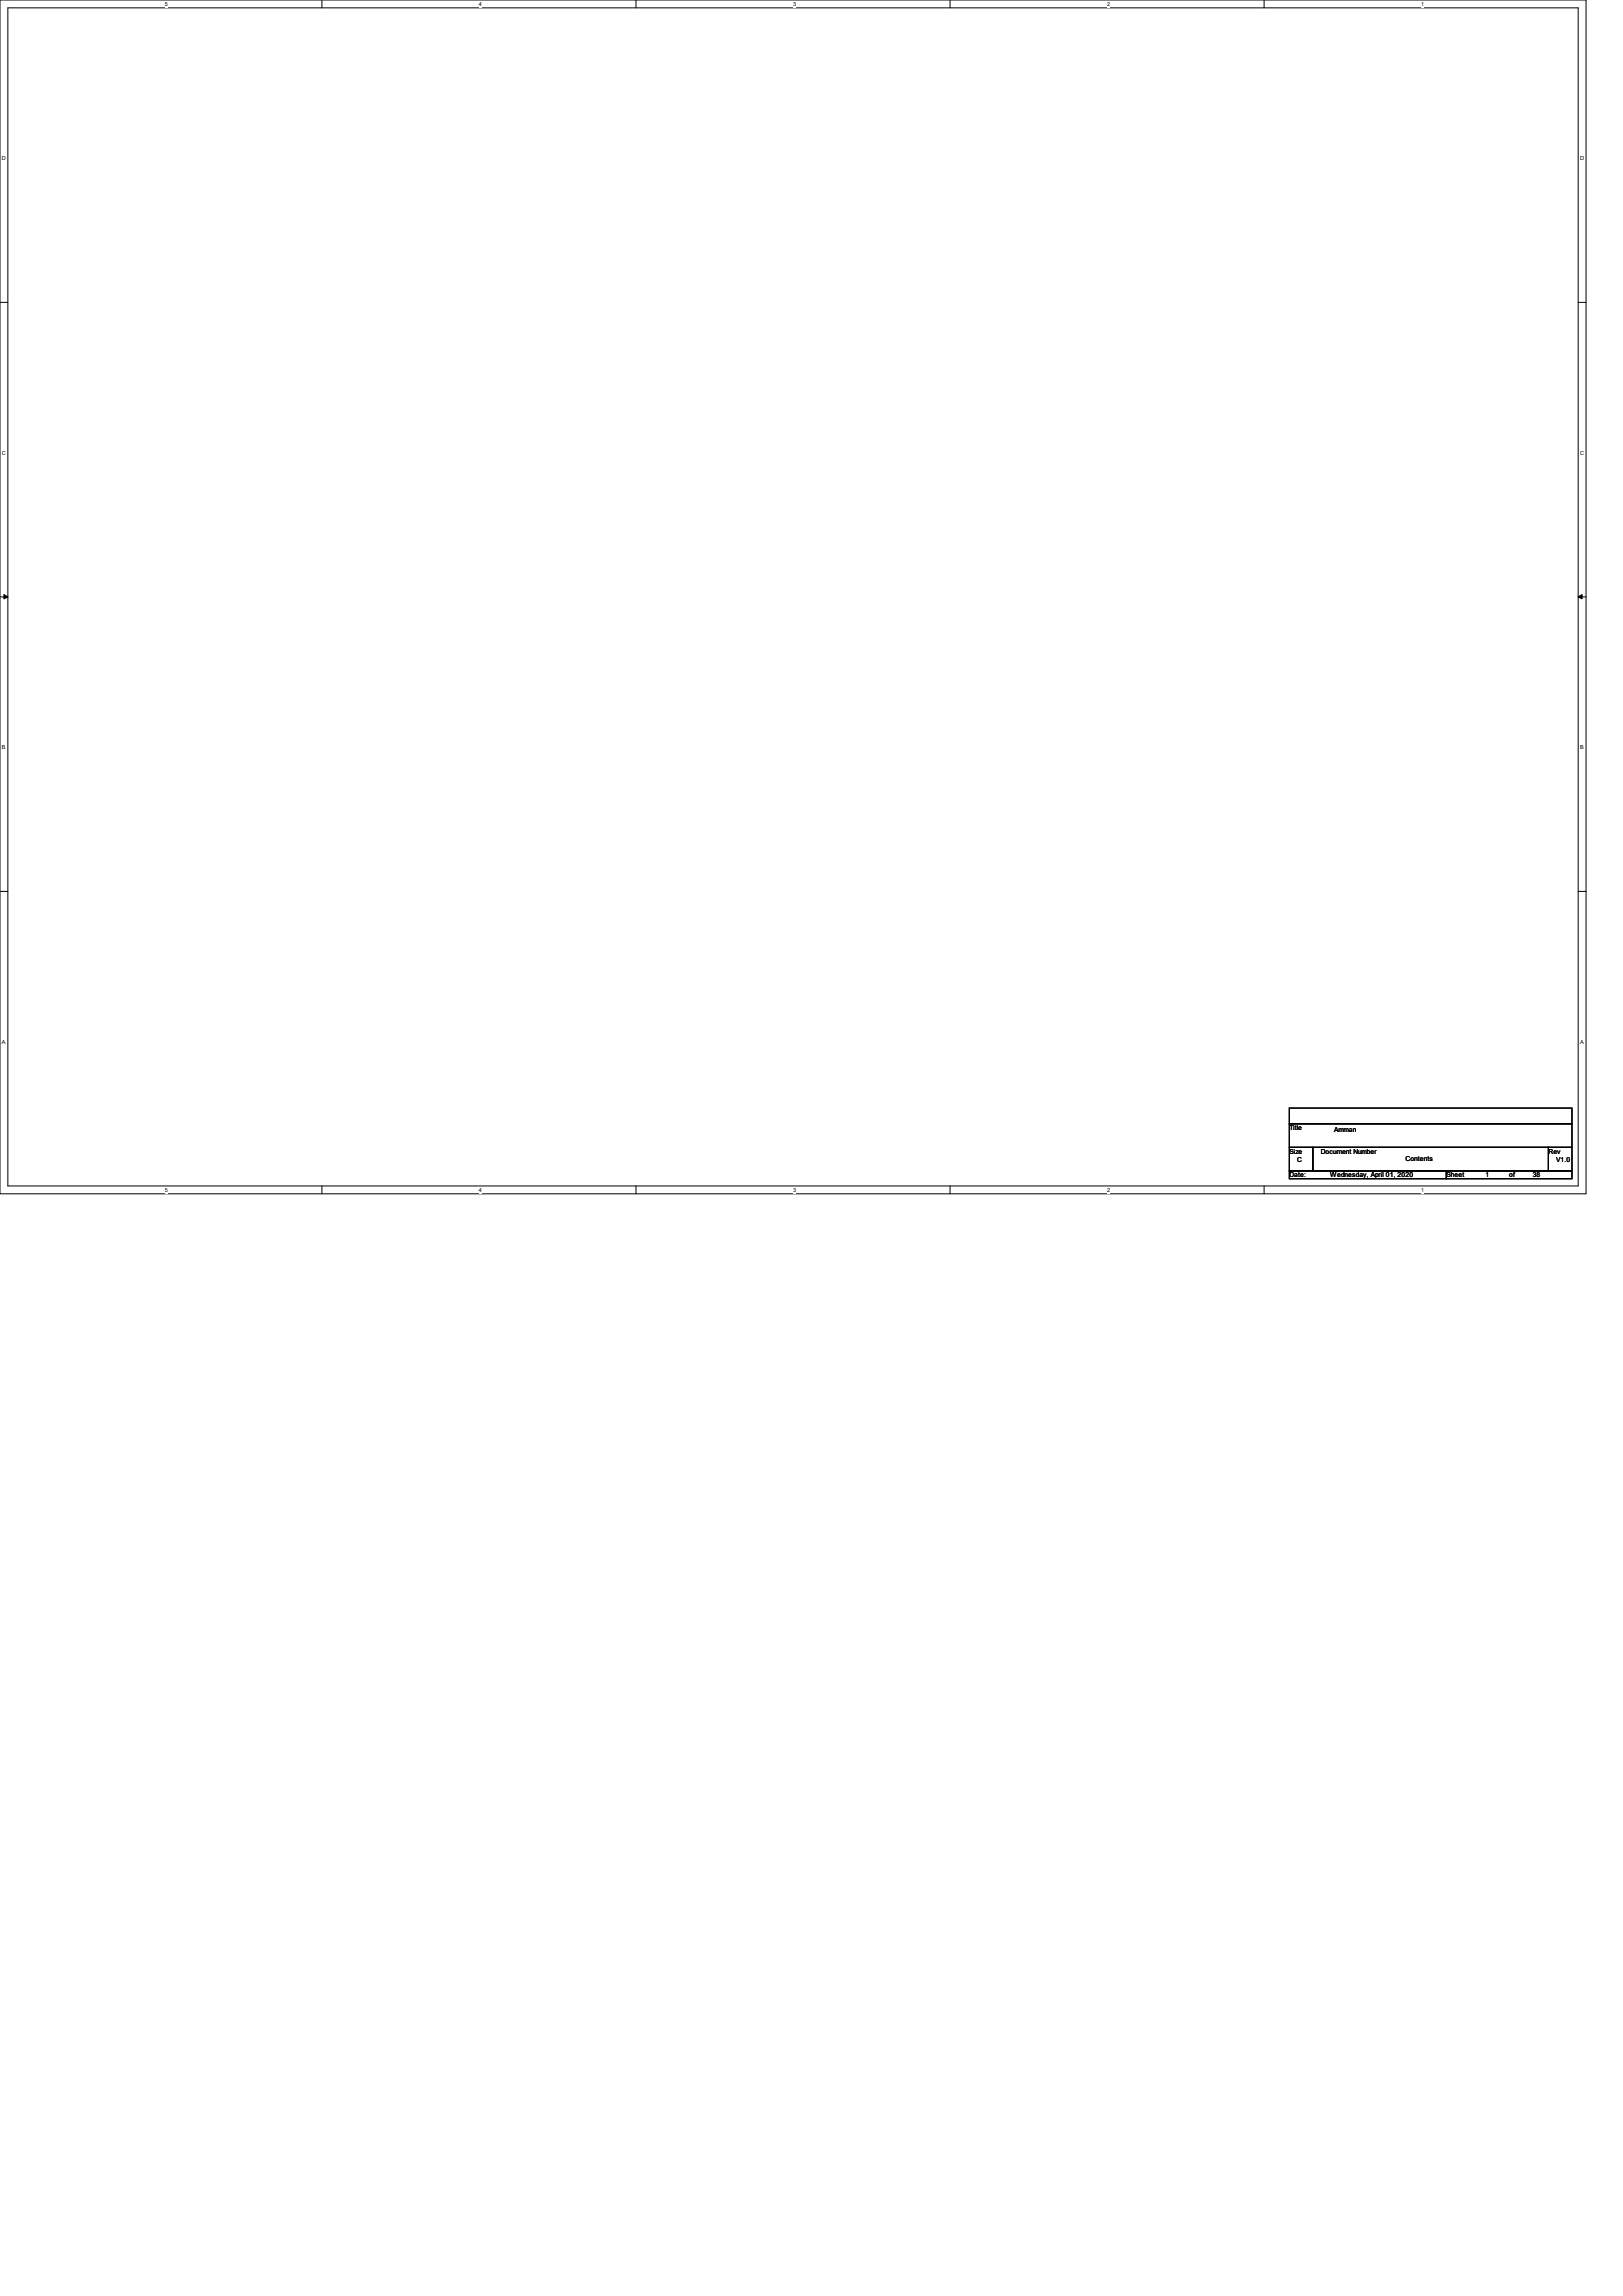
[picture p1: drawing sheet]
<svg xmlns="http://www.w3.org/2000/svg" width="210mm" height="297mm" viewBox="0 0 210 297" stroke-linecap="round" stroke-linejoin="round" font-family="sans-serif">
<defs><g id="words">
<g font-size=".9">
<text x="166.8" y="146.2">Title</text>
<text x="166.8" y="149.2">Size</text>
<text x="170.9" y="149.2">Document Number</text>
<text x="172.6" y="146.4">Amman</text>
<text x="200.4" y="149.2">Rev</text>
<text x="166.8" y="152.3">Date:</text>
<text x="167.9" y="150.3">C</text>
<text x="172.1" y="152.3">Wednesday, April 01, 2020</text>
<text x="181.9" y="150.2">Contents</text>
<text x="187.2" y="152.3">Sheet</text>
<text x="192.2" y="152.3">1</text>
<text x="195.3" y="152.3">of</text>
<text x="198.3" y="152.3">38</text>
<text x="201.4" y="150.3">V1.0</text>
</g>
<g font-size=".7">
<text x="21.3" y=".8">5</text>
<text x="62" y=".8">4</text>
<text x="102.6" y=".8">3</text>
<text x="143.3" y=".8">2</text>
<text x="183.9" y=".8">1</text>
<text x=".3" y="20.7">D</text>
<text x="204.5" y="20.7">D</text>
<text x=".3" y="58.8">C</text>
<text x="204.5" y="58.8">C</text>
<text x=".3" y="96.9">B</text>
<text x="204.5" y="96.9">B</text>
<text x=".3" y="135">A</text>
<text x="204.5" y="135">A</text>
<text x="21.3" y="154.2">5</text>
<text x="62" y="154.2">4</text>
<text x="102.6" y="154.2">3</text>
<text x="143.3" y="154.2">2</text>
<text x="183.9" y="154.2">1</text>
</g>
</g></defs>
<path d="M0 0h205.2v154.4h-205.2zM1 1h203.2v152.4h-203.2z" fill="none" stroke="#000" stroke-width=".13"/>
<g fill="#fff">
<path d="M21.3 .1h.4v.8h-.4z"/>
<path d="M21.3 153.5h.4v.8h-.4z"/>
</g>
<path d="M41.7 0v1M41.7 153.4v1" fill="none" stroke="#000" stroke-width=".13"/>
<g fill="#fff">
<path d="M62 .1h.4v.8h-.4z"/>
<path d="M62 153.5h.4v.8h-.4z"/>
</g>
<path d="M82.3 0v1M82.3 153.4v1" fill="none" stroke="#000" stroke-width=".13"/>
<g fill="#fff">
<path d="M102.6 .1h.4v.8h-.4z"/>
<path d="M102.6 153.5h.4v.8h-.4z"/>
</g>
<path d="M122.9 0v1M122.9 153.4v1" fill="none" stroke="#000" stroke-width=".13"/>
<g fill="#fff">
<path d="M143.3 .1h.3v.8h-.3z"/>
<path d="M143.3 153.5h.3v.8h-.3z"/>
</g>
<path d="M163.6 0v1M163.6 153.4v1" fill="none" stroke="#000" stroke-width=".13"/>
<g fill="#fff">
<path d="M183.9 .1h.4v.8h-.4z"/>
<path d="M183.9 153.5h.4v.8h-.4z"/>
<path d="M.3 20.1h.5v.8h-.5z"/>
<path d="M204.5 20.1h.5v.8h-.5z"/>
<path d="M.3 58.2h.5v.8h-.5z"/>
<path d="M204.5 58.2h.5v.8h-.5z"/>
</g>
<path d="M0 39.1h1M204.2 39.1h1" fill="none" stroke="#000" stroke-width=".13"/>
<g fill="#fff">
<path d="M.3 96.3h.4v.8h-.4z"/>
<path d="M204.5 96.3h.4v.8h-.4z"/>
</g>
<path d="M0 77.2h1M204.2 77.2h1" fill="none" stroke="#000" stroke-width=".13"/>
<path d="M.5 76.9l.5 .3-.5 .3zM204.2 77.2l.5-.3v.6z" fill="#000" stroke="#000" stroke-width=".13"/>
<g fill="#fff">
<path d="M.3 134.4h.4v.8h-.4z"/>
<path d="M204.5 134.4h.4v.8h-.4z"/>
</g>
<path d="M0 115.3h1M204.2 115.3h1M166.8 143.3h36.6v2.1h-36.6zM166.8 145.4h36.6v3h-36.6zM166.8 148.4h3.1v3.1h-3.1zM166.8 151.5h20.4v1h-20.4zM169.9 148.4h30.5v3.1h-30.5zM187.2 151.5h16.2v1h-16.2zM200.4 148.4h3v3.1h-3z" fill="none" stroke="#000" stroke-width=".13"/>
<use href="#words"/>
</svg>
